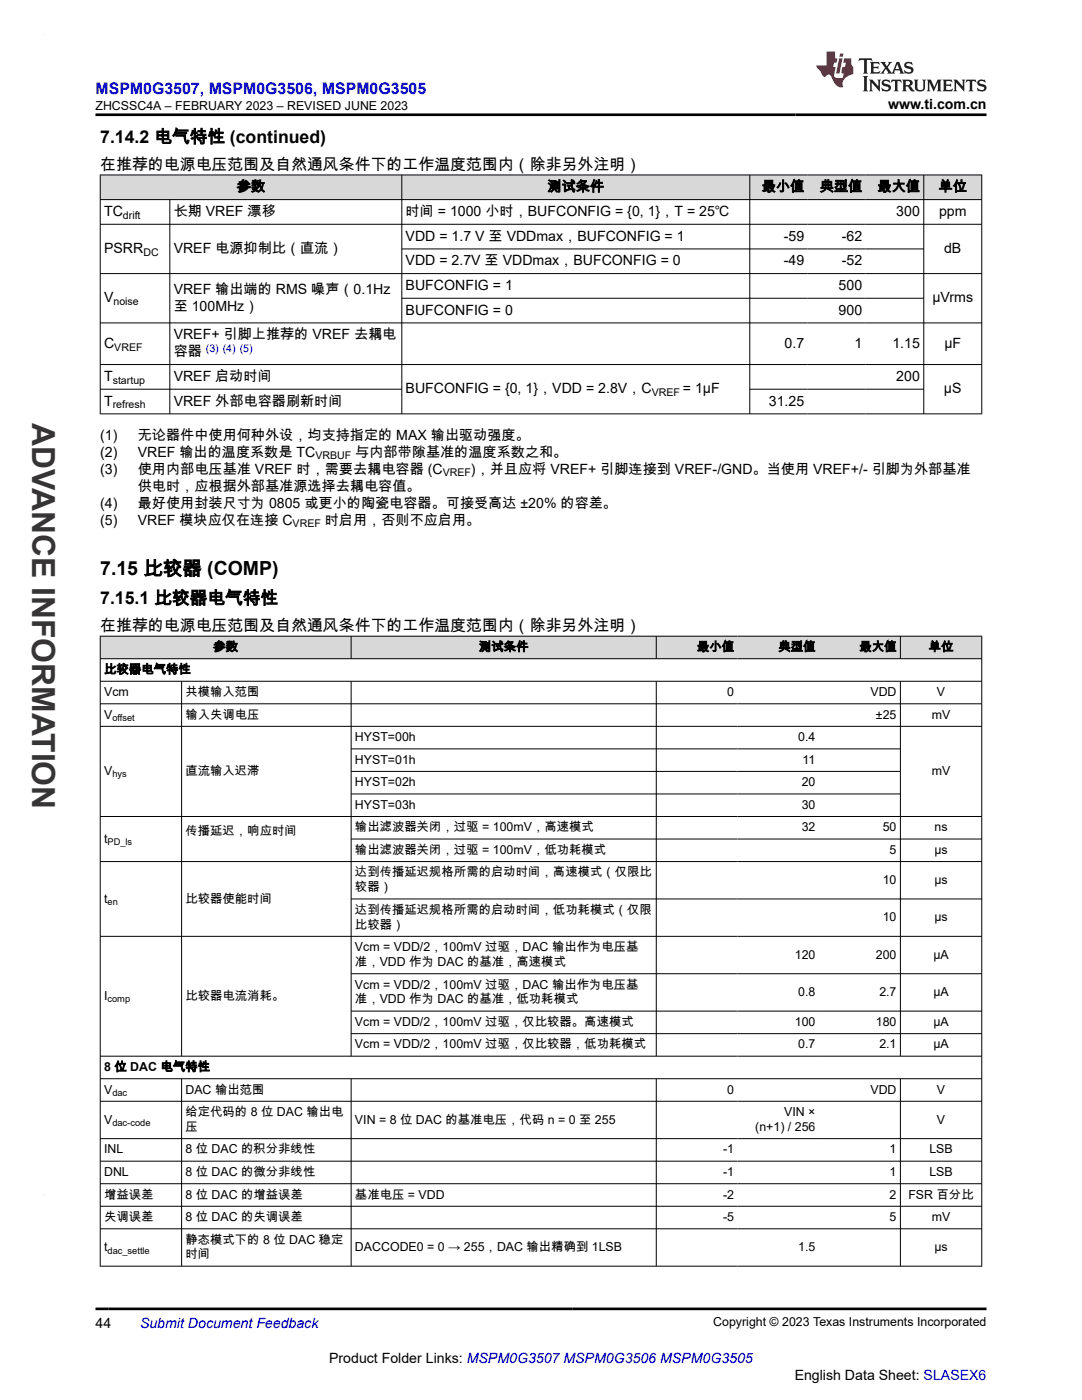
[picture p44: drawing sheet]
<svg xmlns="http://www.w3.org/2000/svg" width="216mm" height="279mm" viewBox="0 0 216 279" stroke-linecap="round" stroke-linejoin="round" font-family="sans-serif">
<defs><g id="words">
<text font-size="6.3" fill="#373435" x="6.4" y="84.5" transform="rotate(90 6.4 84.5)">ADVANCE INFORMATION</text>
<text font-size="3.9" x="20" y="114.8">7.15 比较器 (COMP)</text>
<g font-size="3.5">
<text x="20" y="28.5">7.14.2 电气特性 (continued)</text>
<text x="20" y="120.6">7.15.1 比较器电气特性</text>
</g>
<text font-size="3.2" fill="#00f" x="19" y="18.7">MSPM0G3507, MSPM0G3506, MSPM0G3505</text>
<g font-size="3.2">
<text x="20" y="33.9">在推荐的电源电压范围及自然通风条件下的工作温度范围内（除非另外注明）</text>
<text x="20" y="125.9">在推荐的电源电压范围及自然通风条件下的工作温度范围内（除非另外注明）</text>
</g>
<g font-size="2.8">
<text x="177.2" y="21.8">www.ti.com.cn</text>
<text x="47.3" y="38.2">参数</text>
<text x="109.2" y="38.2">测试条件</text>
<text x="152" y="38.2">最小值</text>
<text x="163.6" y="38.2">典型值</text>
<text x="175.1" y="38.2">最大值</text>
<text x="187.3" y="38.2">单位</text>
<text x="20.8" y="43.1">TC</text>
<text x="34.7" y="43.1">长期 VREF 漂移</text>
<text x="80.9" y="43.1">时间 = 1000 小时，BUFCONFIG = {0, 1}，T = 25℃</text>
<text x="178.9" y="43.1">300</text>
<text x="187.4" y="43.1">ppm</text>
<text x="20.8" y="50.5">PSRR</text>
<text x="34.7" y="50.5">VREF 电源抑制比（直流）</text>
<text x="80.9" y="48">VDD = 1.7 V 至 VDDmax，BUFCONFIG = 1</text>
<text x="80.9" y="53">VDD = 2.7V 至 VDDmax，BUFCONFIG = 0</text>
<text x="156.4" y="48">-59</text>
<text x="156.4" y="53">-49</text>
<text x="168" y="48">-62</text>
<text x="168" y="53">-52</text>
<text x="188.4" y="50.5">dB</text>
<text x="34.7" y="58.6">VREF 输出端的 RMS 噪声（0.1Hz</text>
<text x="80.9" y="57.9">BUFCONFIG = 1</text>
<text x="167.3" y="57.9">500</text>
<text x="20.8" y="60.3">V</text>
<text x="34.7" y="62">至 100MHz）</text>
<text x="80.9" y="62.8">BUFCONFIG = 0</text>
<text x="167.3" y="62.8">900</text>
<text x="186.1" y="60.3">µVrms</text>
<text x="20.8" y="69.4">C</text>
<text x="34.7" y="67.7">VREF+ 引脚上推荐的 VREF 去耦电</text>
<text x="34.7" y="71.1">容器</text>
<text x="156.6" y="69.4">0.7</text>
<text x="170.5" y="69.4">1</text>
<text x="178.1" y="69.4">1.15</text>
<text x="188.4" y="69.4">µF</text>
<text x="20.8" y="76">T</text>
<text x="34.7" y="76">VREF 启动时间</text>
<text x="178.9" y="76">200</text>
<text x="20.8" y="80.9">T</text>
<text x="34.7" y="80.9">VREF 外部电容器刷新时间</text>
<text x="80.9" y="78.5">BUFCONFIG = {0, 1}，VDD = 2.8V，C</text>
<text x="136.3" y="78.5">= 1µF</text>
<text x="153.4" y="80.9">31.25</text>
<text x="188.4" y="78.5">µS</text>
<text x="20" y="87.7">(1)</text>
<text x="27.5" y="87.7">无论器件中使用何种外设，均支持指定的 MAX 输出驱动强度。</text>
<text x="20" y="94.5">(3)</text>
<text x="20" y="91.1">(2)</text>
<text x="27.5" y="91.1">VREF 输出的温度系数是 TC</text>
<text x="27.5" y="94.5">使用内部电压基准 VREF 时，需要去耦电容器 (C</text>
<text x="70.9" y="91.1">与内部带隙基准的温度系数之和。</text>
<text x="94" y="94.5">)，并且应将 VREF+ 引脚连接到 VREF-/GND。当使用 VREF+/- 引脚为外部基准</text>
<text x="20" y="101.3">(4)</text>
<text x="27.5" y="101.3">最好使用封装尺寸为 0805 或更小的陶瓷电容器。可接受高达 ±20% 的容差。</text>
<text x="27.5" y="97.9">供电时，应根据外部基准源选择去耦电容值。</text>
<text x="20" y="104.7">(5)</text>
<text x="27.5" y="104.7">VREF 模块应仅在连接 C</text>
<text x="64.8" y="104.7">时启用，否则不应启用。</text>
<text x="19" y="265">44</text>
<text x="65.7" y="272">Product Folder Links: MSPM0G3507 MSPM0G3506 MSPM0G3505</text>
<text x="158.6" y="275.3">English Data Sheet: SLASEX6</text>
</g>
<text font-size="2.8" fill="#00f" x="27.9" y="265">Submit Document Feedback</text>
<g font-size="2.5">
<text x="19" y="21.9">ZHCSSC4A – FEBRUARY 2023 – REVISED JUNE 2023</text>
<text x="42.6" y="129.9">参数</text>
<text x="95.6" y="129.9">测试条件</text>
<text x="139.1" y="129.9">最小值</text>
<text x="155.3" y="129.9">典型值</text>
<text x="171.5" y="129.9">最大值</text>
<text x="185.3" y="129.9">单位</text>
<text x="20.8" y="134.4">比较器电气特性</text>
<text x="20.8" y="138.9">Vcm</text>
<text x="20.8" y="143.4">V</text>
<text x="37" y="138.9">共模输入范围</text>
<text x="37" y="143.4">输入失调电压</text>
<text x="145.1" y="138.9">0</text>
<text x="173.7" y="138.9">VDD</text>
<text x="174.8" y="143.4">±25</text>
<text x="185.9" y="143.4">mV</text>
<text x="187" y="138.9">V</text>
<text x="70.8" y="147.9">HYST=00h</text>
<text x="159.3" y="147.9">0.4</text>
<text x="20.8" y="154.7">V</text>
<text x="37" y="154.7">直流输入迟滞</text>
<text x="70.8" y="152.4">HYST=01h</text>
<text x="160.2" y="152.4">11</text>
<text x="185.9" y="154.7">mV</text>
<text x="70.8" y="156.9">HYST=02h</text>
<text x="70.8" y="161.4">HYST=03h</text>
<text x="160" y="156.9">20</text>
<text x="160" y="161.4">30</text>
<text x="37" y="166.7">传播延迟，响应时间</text>
<text x="70.8" y="165.9">输出滤波器关闭，过驱 = 100mV，高速模式</text>
<text x="160" y="165.9">32</text>
<text x="176.1" y="165.9">50</text>
<text x="186.5" y="165.9">ns</text>
<text x="20.8" y="168.2">t</text>
<text x="70.8" y="170.4">输出滤波器关闭，过驱 = 100mV，低功耗模式</text>
<text x="177.5" y="170.4">5</text>
<text x="186.5" y="170.4">µs</text>
<text x="70.8" y="174.9">达到传播延迟规格所需的启动时间，高速模式（仅限比</text>
<text x="70.8" y="177.9">较器）</text>
<text x="176.1" y="176.4">10</text>
<text x="186.5" y="176.4">µs</text>
<text x="20.8" y="180.1">t</text>
<text x="37" y="180.1">比较器使能时间</text>
<text x="70.8" y="182.4">达到传播延迟规格所需的启动时间，低功耗模式（仅限</text>
<text x="70.8" y="185.3">比较器）</text>
<text x="176.1" y="183.8">10</text>
<text x="186.5" y="183.8">µs</text>
<text x="70.8" y="189.8">Vcm = VDD/2，100mV 过驱，DAC 输出作为电压基</text>
<text x="158.6" y="191.3">120</text>
<text x="174.8" y="191.3">200</text>
<text x="186.2" y="191.3">µA</text>
<text x="70.8" y="192.8">准，VDD 作为 DAC 的基准，高速模式</text>
<text x="70.8" y="197.3">Vcm = VDD/2，100mV 过驱，DAC 输出作为电压基</text>
<text x="20.8" y="199.5">I</text>
<text x="37" y="199.5">比较器电流消耗。</text>
<text x="70.8" y="200.3">准，VDD 作为 DAC 的基准，低功耗模式</text>
<text x="159.3" y="198.8">0.8</text>
<text x="175.5" y="198.8">2.7</text>
<text x="186.2" y="198.8">µA</text>
<text x="70.8" y="204.7">Vcm = VDD/2，100mV 过驱，仅比较器。高速模式</text>
<text x="70.8" y="209.2">Vcm = VDD/2，100mV 过驱，仅比较器，低功耗模式</text>
<text x="158.6" y="204.7">100</text>
<text x="159.3" y="209.2">0.7</text>
<text x="174.8" y="204.7">180</text>
<text x="175.5" y="209.2">2.1</text>
<text x="186.2" y="204.7">µA</text>
<text x="186.2" y="209.2">µA</text>
<text x="20.8" y="213.7">8 位 DAC 电气特性</text>
<text x="20.8" y="218.2">V</text>
<text x="37" y="218.2">DAC 输出范围</text>
<text x="145.1" y="218.2">0</text>
<text x="173.7" y="218.2">VDD</text>
<text x="187" y="218.2">V</text>
<text x="20.8" y="224.2">V</text>
<text x="37" y="222.7">给定代码的 8 位 DAC 输出电</text>
<text x="37" y="225.7">压</text>
<text x="70.8" y="224.2">VIN = 8 位 DAC 的基准电压，代码 n = 0 至 255</text>
<text x="150.7" y="225.7">(n+1) / 256</text>
<text x="156.5" y="222.7">VIN ×</text>
<text x="187" y="224.2">V</text>
<text x="20.8" y="230.2">INL</text>
<text x="37" y="230.2">8 位 DAC 的积分非线性</text>
<text x="144.3" y="230.2">-1</text>
<text x="177.5" y="230.2">1</text>
<text x="185.4" y="230.2">LSB</text>
<text x="20.8" y="234.7">DNL</text>
<text x="20.8" y="239.2">增益误差</text>
<text x="37" y="234.7">8 位 DAC 的微分非线性</text>
<text x="37" y="239.2">8 位 DAC 的增益误差</text>
<text x="70.8" y="239.2">基准电压 = VDD</text>
<text x="144.3" y="234.7">-1</text>
<text x="144.3" y="239.2">-2</text>
<text x="177.5" y="234.7">1</text>
<text x="177.5" y="239.2">2</text>
<text x="181.3" y="239.2">FSR 百分比</text>
<text x="185.4" y="234.7">LSB</text>
<text x="20.8" y="243.7">失调误差</text>
<text x="37" y="243.7">8 位 DAC 的失调误差</text>
<text x="144.3" y="243.7">-5</text>
<text x="177.5" y="243.7">5</text>
<text x="185.9" y="243.7">mV</text>
<text x="20.8" y="249.7">t</text>
<text x="37" y="248.2">静态模式下的 8 位 DAC 稳定</text>
<text x="37" y="251.2">时间</text>
<text x="70.8" y="249.7">DACCODE0 = 0 → 255，DAC 输出精确到 1LSB</text>
<text x="159.3" y="249.7">1.5</text>
<text x="186.5" y="249.7">µs</text>
<text x="142.3" y="264.7">Copyright © 2023 Texas Instruments Incorporated</text>
</g>
<g font-size="2.1">
<text x="24.5" y="43.7">drift</text>
<text x="28.6" y="51.1">DC</text>
<text x="22.6" y="60.9">noise</text>
<text x="22.8" y="70">VREF</text>
<text x="22.5" y="76.6">startup</text>
<text x="22.5" y="81.5">refresh</text>
<text x="130" y="79.1">VREF</text>
<text x="62.9" y="91.7">VRBUF</text>
<text x="88.3" y="95.1">VREF</text>
<text x="58.4" y="105.2">VREF</text>
</g>
<text font-size="2.1" fill="#00f" x="41.1" y="70.2">(3) (4) (5)</text>
<g font-size="1.9">
<text x="22.4" y="143.9">offset</text>
<text x="22.4" y="155.2">hys</text>
<text x="21.5" y="168.7">PD_ls</text>
<text x="21.5" y="180.6">en</text>
<text x="21.5" y="200">comp</text>
<text x="22.4" y="218.7">dac</text>
<text x="22.4" y="224.7">dac-code</text>
<text x="21.5" y="250.2">dac_settle</text>
</g>
</g></defs>
<g fill="#d8d8d8">
<path d="M20 34.9h175.9v4.9h-175.9z" fill-rule="evenodd"/>
<path d="M20.1 35h60v4.8h-60z" fill-rule="evenodd"/>
<path d="M80.2 35h69.3v4.8h-69.3z" fill-rule="evenodd"/>
<path d="M149.7 35h11.5v4.8h-11.5z" fill-rule="evenodd"/>
<path d="M161.2 35h11.6v4.8h-11.6z" fill-rule="evenodd"/>
<path d="M172.8 35h11.5v4.8h-11.5z" fill-rule="evenodd"/>
<path d="M184.4 35h11.4v4.8h-11.4z" fill-rule="evenodd"/>
</g>
<g fill="none" stroke="#000" stroke-width=".2">
<path d="M19.9 34.9h176.1M19.9 39.8h176.1M20 34.9v47.8M33.9 39.8v42.9M80.2 34.9v47.8M149.6 34.9v47.8M184.3 34.9v47.8M195.9 34.9v47.8M19.9 44.8h176.1M19.9 54.6h176.1M80.2 49.7h104.2M80.2 59.5h104.2"/>
<path d="M19.9 64.4h176.1M19.9 72.8h176.1M19.9 77.7h60.3M149.6 77.7h34.8M196 82.6h-176.1"/>
</g>
<g fill="#d8d8d8">
<path d="M20 127h175.9v4.5h-175.9z" fill-rule="evenodd"/>
<path d="M20.1 127h49.9v4.4h-49.9z" fill-rule="evenodd"/>
<path d="M70.1 127h60.8v4.4h-60.8z" fill-rule="evenodd"/>
<path d="M131 127h16.2v4.4h-16.2z" fill-rule="evenodd"/>
<path d="M147.2 127h16.2v4.4h-16.2z" fill-rule="evenodd"/>
<path d="M163.4 127h16.2v4.4h-16.2z" fill-rule="evenodd"/>
<path d="M179.7 127h16.1v4.4h-16.1z" fill-rule="evenodd"/>
</g>
<g fill="none" stroke="#000" stroke-width=".2">
<path d="M19.9 127h176.1M19.9 131.5h176.1M19.9 136h176.1M20 126.9v125.9M36.2 136v74.8M70.1 126.9v4.6M70.1 136v74.8M131 126.9v4.6M131 136v74.8M179.7 126.9v4.6M179.7 136v74.8M195.9 126.9v125.9"/>
<path d="M19.9 140.5h176.1M19.9 145h176.1M70.1 149.5h109.6M70.1 154h109.6M70.1 158.5h109.6M19.9 162.9h176.1M70.1 167.4h125.9M70.1 179.4h125.9M196 171.9h-176.1M70.1 194.3h125.9M196 186.9h-176.1M19.9 210.8h176.1"/>
<path d="M19.9 215.3h176.1M19.9 219.8h176.1M36.2 215.3v37.5M70.1 215.3v37.5M70.1 201.8h125.9M70.1 206.3h125.9M131 215.3v37.5M179.7 215.3v37.5M19.9 227.2h176.1M19.9 231.7h176.1M19.9 236.2h176.1M19.9 240.7h176.1"/>
<path d="M19.9 245.2h176.1M19.9 252.7h176.1"/>
</g>
<path d="M171.5 11.6l-.2 .6 .5-.2h.6v.1v2.2l-.2 .4h1l-.2-.4v-2.2v-.1h.5l.5 .2-.1-.6zM173.6 12.4l.2 .3v1.6l-.2 .4h1.9l.1-.6a1.08 1.08 0 0 1-1.3 .2v-.7h.6l.4 .2v-.7l-.4 .2h-.6v-.5l.2-.2a1 1 0 0 1 1 .3l-.1-.5zM175.7 12.4l.9 1.1-1 1.2h.9l-.2-.2 .5-.8 .4 .8-.2 .2h1.6l-.2-.2 .2-.5h.9l.1 .5-.1 .2h.9l-.2-.4-.8-1.9h-.5l-.9 2.1-.9-1.1 .9-1h-.8l.2 .2-.4 .6-.4-.6 .2-.2zM179 12.8l.4 1h-.7zM180.7 12.5a.65 .65 0 0 0-.2 .7 .65 .65 0 0 0 .6 .5l.6 .1 .1 .3a.79 .79 0 0 1-.7 .4 .79 .79 0 0 1-.7-.5l.1 .7 .2-.1a.93 .93 0 0 0 1.1 0 .93 .93 0 0 0 .4-.9 1.46 1.46 0 0 0-1.2-.6l-.1-.3a1.09 1.09 0 0 1 1.2 .2l-.2-.6-.1 .1-.5-.2zM172.2 15.2l.2 .4v2.2l-.2 .4h1l-.2-.4v-2.2l.2-.4zM173.4 15.9l.2 .4v1.5l-.2 .4h.8l-.3-.4 .1-1.3 1.6 1.8v-2l.2-.4h-.7l.1 .2 .1 1.1-1.2-1.3zM176.2 16a.65 .65 0 0 0-.2 .8 .65 .65 0 0 0 .6 .4l.6 .2 .1 .2a.79 .79 0 0 1-.7 .4 .79 .79 0 0 1-.7-.5l.1 .7 .2-.1a.93 .93 0 0 0 1.1 .1 .93 .93 0 0 0 .4-1 1.46 1.46 0 0 0-1.2-.5l-.1-.4a1.09 1.09 0 0 1 1.2 .2l-.1-.6-.2 .1-.5-.1zM177.9 15.9l-.1 .6a.63 .63 0 0 1 .8-.3v1.6l-.3 .4h1l-.2-.4v-1.6a.66 .66 0 0 1 .8 .3l-.1-.6zM180 15.9l.2 .4v1.5l-.2 .4h1l-.2-.2-.1-.7h.5l.1 .2a.79 .79 0 0 0 1.2 .6l-1-.9a.61 .61 0 0 0 .6-.6 .61 .61 0 0 0-.5-.7zM180.8 16.2h.1a.47 .47 0 0 1 .5 .1 .47 .47 0 0 1 .1 .5l-.1 .1-.7 .1zM182.3 15.9l.2 .2a2.27 2.27 0 0 0 .4 2 1.04 1.04 0 0 0 1.7-.7v-1.3l.2-.2h-.8l.2 .4v1.1a.6 .6 0 0 1-.6 .6 .6 .6 0 0 1-.6-.6v-1.1l.3-.4zM184.9 15.9l.2 .4v1.5l-.2 .4h.8l-.3-.4v-1.4l.9 1.9 .9-1.9v1.4l-.3 .4h1l-.2-.4v-1.5l.2-.4h-.8l-.7 1.5-.6-1.5zM188.1 15.9l.2 .4v1.5l-.2 .4h1.9l.1-.6a1.09 1.09 0 0 1-1.3 .2v-.7h.6l.4 .2v-.6l-.4 .2h-.6v-.6l.2-.1a1.01 1.01 0 0 1 1 .3l-.1-.6zM190.2 15.9l.3 .4v1.5l-.3 .4h.8l-.2-.4v-1.3l1.6 1.8v-2l.2-.4h-.7l.2 .2v1.1l-1.2-1.3zM192.8 15.9l-.1 .6a.63 .63 0 0 1 .8-.3v1.6l-.3 .4h1l-.2-.4v-1.6a.66 .66 0 0 1 .8 .3l-.1-.6zM195.2 16a.65 .65 0 0 0-.2 .8 .65 .65 0 0 0 .6 .4l.6 .2 .2 .2a.79 .79 0 0 1-.7 .4 .79 .79 0 0 1-.7-.5l.1 .7 .2-.1a.93 .93 0 0 0 1 .1 .93 .93 0 0 0 .5-1 1.46 1.46 0 0 0-1.3-.5v-.4a1.09 1.09 0 0 1 1.2 .2l-.2-.6-.2 .1-.5-.1z" fill="#231f20"/>
<path d="M164.9 10.3v2.7h-2l.1 .4 .8 1a.95 .95 0 0 0 1 .9 .59 .59 0 0 1 .5-.4 .59 .59 0 0 1 .5 .3l.4 .8a1.59 1.59 0 0 0 2.1 1.4 1.61 1.61 0 0 1 1-2.3l1-.3-.1-1.5a1.59 1.59 0 0 1-.3-1.7h-1.5l-.2 .9h.6l-.2 .9h-.5l-.2 .9v.3l.4 .1-.1 .9h-.7a.73 .73 0 0 1-1-.7l.3-1.5h-.5l.1-.9h.5l.2-.9h-.5v-1.3zM167.4 11.6l-.6 3.1h.7l.6-3.1zM167.6 10.7l-.1 .6h.7l.1-.6z" fill="#ed1c24"/>
<path d="M19 22.9h177.8M19 261.2h177.8" fill="none" stroke="#000" stroke-width=".53"/>
<path d="M8.7 6.9h.1" fill="none" stroke="#373435" stroke-width=".2"/>
<use href="#words"/>
</svg>
